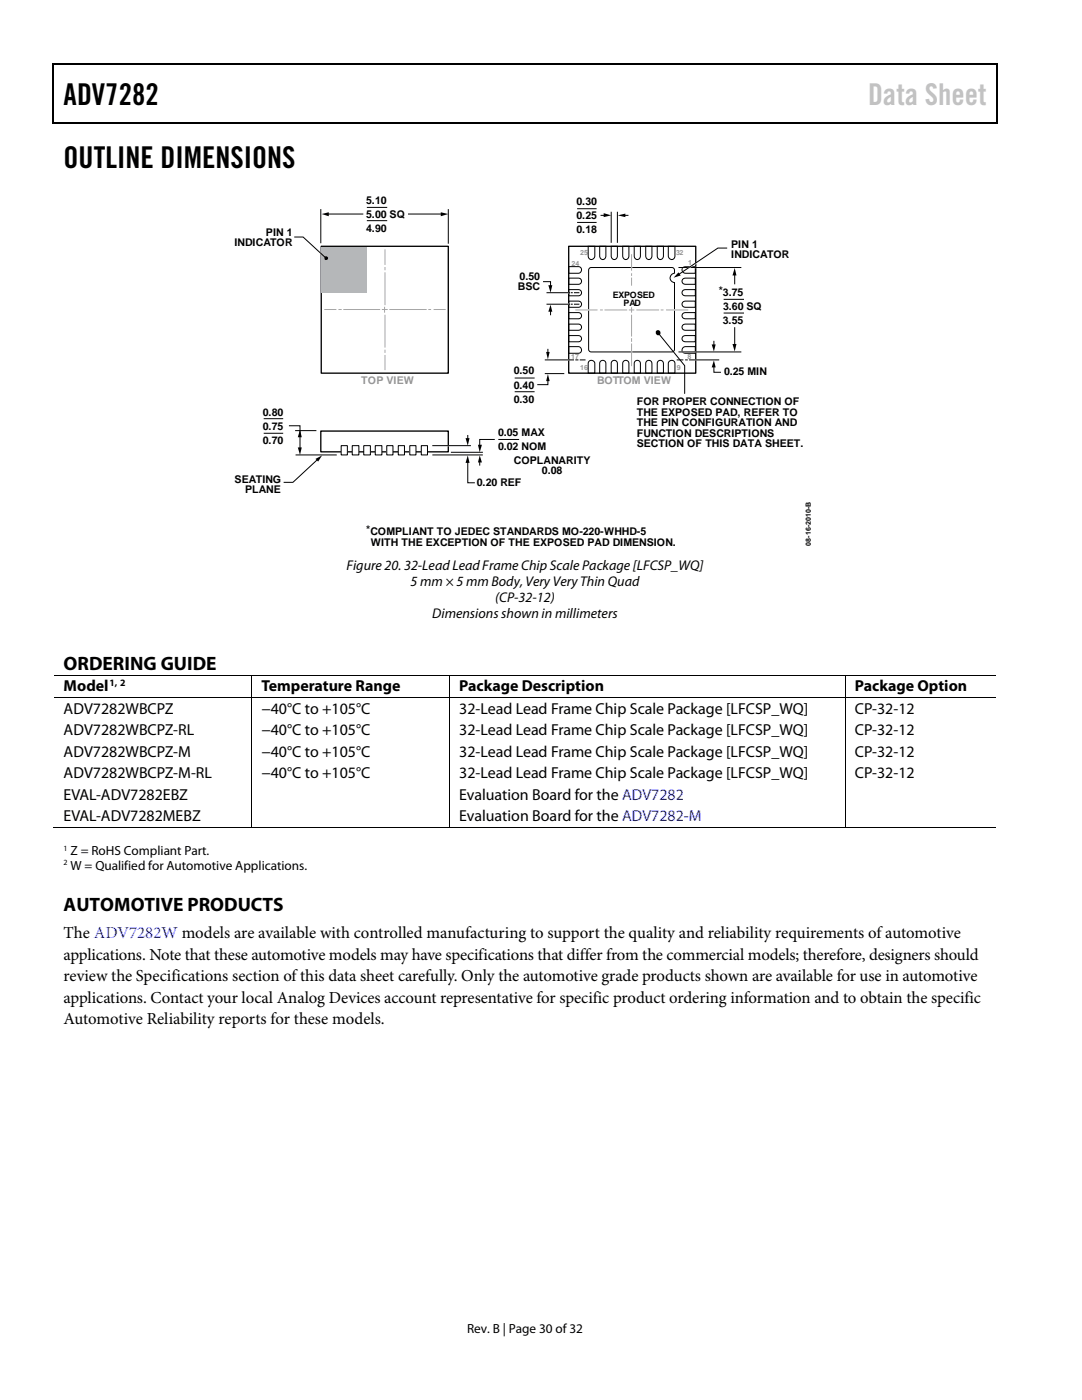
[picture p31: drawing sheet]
<svg xmlns="http://www.w3.org/2000/svg" width="216mm" height="279mm" viewBox="0 0 216 279" stroke-linecap="round" stroke-linejoin="round" font-family="sans-serif">
<defs><g id="words">
<g font-size="6">
<text x="12.7" y="21">ADV7282</text>
<text x="12.7" y="33.6">OUTLINE DIMENSIONS</text>
</g>
<text font-size="6" fill="#c1c1c1" x="173.2" y="21">Data Sheet</text>
<g font-size="3.9">
<text x="12.7" y="133.7">ORDERING GUIDE</text>
<text x="12.7" y="181.8">AUTOMOTIVE PRODUCTS</text>
</g>
<g font-size="3.3">
<text x="12.7" y="187.2">The ADV7282W models are available with controlled manufacturing to support the quality and reliability requirements of automotive</text>
<text x="12.7" y="191.5">applications. Note that these automotive models may have specifications that differ from the commercial models; therefore, designers should</text>
<text x="12.7" y="195.8">review the Specifications section of this data sheet carefully. Only the automotive grade products shown are available for use in automotive</text>
<text x="12.7" y="200.1">applications. Contact your local Analog Devices account representative for specific product ordering information and to obtain the specific</text>
<text x="12.7" y="204.3">Automotive Reliability reports for these models.</text>
</g>
<g font-size="3.2">
<text x="12.7" y="138">Model</text>
<text x="52.2" y="138">Temperature Range</text>
<text x="91.6" y="138">Package Description</text>
<text x="170.6" y="138">Package Option</text>
<text x="12.7" y="142.5">ADV7282WBCPZ</text>
<text x="52.2" y="142.5">−40°C to +105°C</text>
<text x="91.6" y="142.5">32-Lead Lead Frame Chip Scale Package [LFCSP_WQ]</text>
<text x="170.6" y="142.5">CP-32-12</text>
<text x="12.7" y="146.7">ADV7282WBCPZ-RL</text>
<text x="52.2" y="146.7">−40°C to +105°C</text>
<text x="91.6" y="146.7">32-Lead Lead Frame Chip Scale Package [LFCSP_WQ]</text>
<text x="170.6" y="146.7">CP-32-12</text>
<text x="12.7" y="151">ADV7282WBCPZ-M</text>
<text x="12.7" y="155.3">ADV7282WBCPZ-M-RL</text>
<text x="52.2" y="151">−40°C to +105°C</text>
<text x="52.2" y="155.3">−40°C to +105°C</text>
<text x="91.6" y="151">32-Lead Lead Frame Chip Scale Package [LFCSP_WQ]</text>
<text x="91.6" y="155.3">32-Lead Lead Frame Chip Scale Package [LFCSP_WQ]</text>
<text x="170.6" y="151">CP-32-12</text>
<text x="170.6" y="155.3">CP-32-12</text>
<text x="12.7" y="159.6">EVAL-ADV7282EBZ</text>
<text x="91.6" y="159.6">Evaluation Board for the ADV7282</text>
<text x="12.7" y="163.9">EVAL-ADV7282MEBZ</text>
<text x="91.6" y="163.9">Evaluation Board for the ADV7282-M</text>
</g>
<g font-size="2.8">
<text x="69.2" y="113.8">Figure 20. 32-Lead Lead Frame Chip Scale Package [LFCSP_WQ]</text>
<text x="81.9" y="117">5 mm × 5 mm Body,Very Very Thin Quad</text>
<text x="86.3" y="123.3">Dimensions shown in millimeters</text>
<text x="98.8" y="120.1">(CP-32-12)</text>
</g>
<g font-size="2.6">
<text x="14.1" y="170.6">Z = RoHS Compliant Part.</text>
<text x="14.1" y="173.6">W = Qualified for Automotive Applications.</text>
<text x="93.2" y="266">Rev. B | Page 30 of32</text>
</g>
<g font-size="2.1">
<text x="73.1" y="40.7">5.10</text>
<text x="115" y="40.9">0.30</text>
<text x="53.1" y="47">PIN 1</text>
<text x="73.1" y="43.5">5.00 SQ</text>
<text x="73.1" y="46.3">4.90</text>
<text x="115" y="43.7">0.25</text>
<text x="115" y="46.5">0.18</text>
<text x="46.8" y="49.2">INDICATOR</text>
<text x="145.9" y="49.4">PIN 1</text>
<text x="145.9" y="51.6">INDICATOR</text>
<text x="103.3" y="57.9">BSC</text>
<text x="103.7" y="55.8">0.50</text>
<text x="143.4" y="58.7">*3.75</text>
<text x="144.2" y="64.7">3.55</text>
<text x="144.3" y="61.9">3.60 SQ</text>
<text x="102.5" y="74.7">0.50</text>
<text x="102.5" y="77.6">0.40</text>
<text x="144.5" y="74.9">0.25 MIN</text>
<text x="52.4" y="82.9">0.80</text>
<text x="102.5" y="80.4">0.30</text>
<text x="127" y="80.8">FOR PROPER CONNECTION OF</text>
<text x="127" y="82.9">THE EXPOSED PAD, REFER TO</text>
<text x="52.4" y="85.8">0.75</text>
<text x="52.4" y="88.6">0.70</text>
<text x="99.4" y="87">0.05 MAX</text>
<text x="99.4" y="89.8">0.02 NOM</text>
<text x="127" y="85.1">THE PIN CONFIGURATION AND</text>
<text x="127" y="87.2">FUNCTION DESCRIPTIONS</text>
<text x="127" y="89.3">SECTION OF THIS DATA SHEET.</text>
<text x="102.6" y="92.5">COPLANARITY</text>
<text x="108.1" y="94.6">0.08</text>
<text x="46.8" y="96.3">SEATING</text>
<text x="48.9" y="98.4">PLANE</text>
<text x="95.2" y="97.1">0.20 REF</text>
<text x="73.1" y="106.4">*COMPLIANT TO JEDEC STANDARDS MO-220-WHHD-5</text>
<text x="74" y="108.9">WITH THE EXCEPTION OF THE EXPOSED PAD DIMENSION.</text>
</g>
<g font-size="2.1" fill="#959595">
<text x="72.1" y="76.7">TOP VIEW</text>
<text x="119.1" y="76.7">BOTTOM VIEW</text>
</g>
<text font-size="1.9" x="21.8" y="136.9">1, 2</text>
<g font-size="1.8">
<text x="122.3" y="59.4">EXPOSED</text>
<text x="124.4" y="61">PAD</text>
</g>
<g font-size="1.6">
<text x="12.7" y="169.7">1</text>
<text x="12.7" y="172.7">2</text>
</g>
<g font-size="1.4" fill="#959595">
<text x="114" y="53">24</text>
<text x="115.8" y="50.9">25</text>
<text x="134.9" y="50.9">32</text>
<text x="137.3" y="53">1</text>
<text x="114" y="71.6">17</text>
<text x="137.2" y="71.6">8</text>
<text x="115.7" y="73.8">16</text>
<text x="135.1" y="73.8">9</text>
</g>
<text font-size="1.4" x="161.8" y="108.9" transform="rotate(-90 161.8 108.9)">08-16-2010-B</text>
</g></defs>
<path d="M10.5 12.7h.3v1h-.3zM10.5 12.7h.3v.3h-.3zM133.3 12.7h.3v.3h-.3zM198.8 12.7h.2v1h-.2zM198.8 12.7h.2v.3h-.2zM10.5 24.4h.3v.3h-.3zM133.1 24.4h.2v.3h-.2zM198.8 24.4h.2v.3h-.2z" fill="#000"/>
<path d="M10.7 13.7v10.7M10.8 12.8h122.5M133.6 12.8h65.2M198.9 13.7v10.7M10.8 24.5h188" fill="none" stroke="#000" stroke-width=".25"/>
<path d="M113.5 49.2h25.3v25.3h-25.3zM64 86h25.5v4.2h-25.5z" fill="none" stroke="#000" stroke-width=".26"/>
<path d="M64 41.8v6.6M89.5 41.8v6.7" fill="none" stroke="#000" stroke-width=".2"/>
<path d="M68.1 88.9h1.2v1.9h-1.2z" fill="#fff"/>
<path d="M68.1 88.9h1.2v1.9h-1.2z" fill="none" stroke="#000" stroke-width=".2"/>
<path d="M70.3 88.9h1.3v1.9h-1.3z" fill="#fff"/>
<path d="M70.3 88.9h1.3v1.9h-1.3z" fill="none" stroke="#000" stroke-width=".2"/>
<path d="M72.6 88.9h1.3v1.9h-1.3z" fill="#fff"/>
<path d="M72.6 88.9h1.3v1.9h-1.3z" fill="none" stroke="#000" stroke-width=".2"/>
<path d="M74.9 88.9h1.3v1.9h-1.3z" fill="#fff"/>
<path d="M74.9 88.9h1.3v1.9h-1.3z" fill="none" stroke="#000" stroke-width=".2"/>
<path d="M77.2 88.9h1.2v1.9h-1.2z" fill="#fff"/>
<path d="M77.2 88.9h1.2v1.9h-1.2z" fill="none" stroke="#000" stroke-width=".2"/>
<path d="M79.5 88.9h1.2v1.9h-1.2z" fill="#fff"/>
<path d="M79.5 88.9h1.2v1.9h-1.2z" fill="none" stroke="#000" stroke-width=".2"/>
<path d="M81.8 88.9h1.2v1.9h-1.2z" fill="#fff"/>
<path d="M81.8 88.9h1.2v1.9h-1.2z" fill="none" stroke="#000" stroke-width=".2"/>
<path d="M84.1 88.9h1.2v1.9h-1.2z" fill="#fff"/>
<path d="M58.9 85.9h4.2M59 90.8h8.2M63.4 91.7l-5 4.6h-1.8M84.1 88.9h1.2v1.9h-1.2zM86.3 90.8h10M86.4 88.9h7.5M90.1 90.3h6.2M93.3 86.9v.8M93.3 92.1v4.3h1.5M95.7 92v.8M98.7 87.7h-3v1.3M99.4 87.7h4.2" fill="none" stroke="#000" stroke-width=".2"/>
<path d="M63 91.6l1.3-.7-.8 1.2zM92.9 87.4h.8l-.4 1.5zM93.3 90.9l.4 1.5h-.8zM95.7 90.9l.5 1.4h-.8zM95.4 88.8h.8l-.5 1.5z" fill="#000"/>
<path d="M63.7 50.3l.7 .6M89.2 88.9h.4" fill="none" stroke="#fff" stroke-width=".26"/>
<path d="M64.1 49.2h25.4v25.3h-25.4z" fill="none" stroke="#000" stroke-width=".26"/>
<path d="M64.2 49.2h9.1v9.1h-9.1z" fill="#b5b7b9"/>
<g fill="none" stroke="#000" stroke-width=".2">
<path d="M58.7 47.3h1.8l4.6 4.2M65.3 42.7h7.2M73.2 41.4h4.1M73.2 44h4.1M81.4 42.7h6.8M108.4 56.2h1.5v1M109.1 58.4h4.6M113.5 57.8h1.9a.62 .62 0 0 1 .6 .6 .62 .62 0 0 1-.6 .6h-1.9zM113.5 55.5h1.9a.62 .62 0 0 1 .6 .6 .62 .62 0 0 1-.6 .6h-1.9zM113.5 53.2h1.9a.66 .66 0 0 1 .6 .7 .66 .66 0 0 1-.6 .6h-1.9zM114 58.4h.2M114.6 58.4h.9"/>
<path d="M115.2 41.7h3.8M115.2 44.4h3.8M117.4 49.2h1.3v1.9a.66 .66 0 0 1-.7 .7 .66 .66 0 0 1-.6-.7zM117.7 53.5l16.4-.1 .4 .3 .1 .8a.93 .93 0 0 0-.9 1 .93 .93 0 0 0 .9 .9v13.3l-.2 .5h-16.4h-.3l-.2-.5v-15.8zM119.7 49.2h1.2v1.9a.62 .62 0 0 1-.6 .7 .62 .62 0 0 1-.6-.7zM119.8 43h.9M122 42.4v6M122 49.2h1.2v1.9a.62 .62 0 0 1-.6 .7 .62 .62 0 0 1-.6-.7zM123.2 42.4v6M124.3 49.2h1.2v1.9a.62 .62 0 0 1-.6 .7 .62 .62 0 0 1-.6-.7zM124.5 43h.9M126.6 49.2h1.2v1.9a.62 .62 0 0 1-.6 .7 .62 .62 0 0 1-.6-.7z"/>
<path d="M128.8 49.2h1.3v1.9a.62 .62 0 0 1-.6 .7 .62 .62 0 0 1-.7-.7zM131.1 49.2h1.3v1.9a.62 .62 0 0 1-.6 .7 .62 .62 0 0 1-.7-.7zM133.4 49.2h1.3v1.9a.66 .66 0 0 1-.7 .7 .66 .66 0 0 1-.6-.7zM135.4 53.4h12.5M136.3 58l.5-.2h1.9v1.2h-1.9a.62 .62 0 0 1-.6-.3 .62 .62 0 0 1 .1-.7zM136.3 55.7l.5-.2h1.9v1.2h-1.9a.62 .62 0 0 1-.6-.3 .62 .62 0 0 1 .1-.7zM136.3 53.4l.5-.2h1.9v1.3h-1.9a.68 .68 0 0 1-.6-.4 .68 .68 0 0 1 .1-.7zM144.4 59.7h4.1M145.1 49.5h-1.9l-7.8 5.3M146.6 54.7v2M102.7 75.4h4M102.7 78.2h4"/>
<path d="M108.7 74.6h3.9M108.7 71.8h5.8M109.1 60.7h4.6M109.3 75.8v1h-2.1M109.3 69.6v.9M109.9 61.9v1M113.5 69.2h1.9a.66 .66 0 0 1 .6 .6 .66 .66 0 0 1-.6 .7h-1.9zM113.5 67h1.9a.62 .62 0 0 1 .6 .6 .62 .62 0 0 1-.6 .6h-1.9zM113.5 64.7h1.9a.62 .62 0 0 1 .6 .6 .62 .62 0 0 1-.6 .6h-1.9zM113.5 62.4h1.9a.62 .62 0 0 1 .6 .6 .62 .62 0 0 1-.6 .6h-1.9zM113.5 60.1h1.9a.62 .62 0 0 1 .6 .6 .62 .62 0 0 1-.6 .6h-1.9zM114 60.7h.2"/>
<path d="M114.6 60.7h.9M114.8 71.8h.6M115.7 71.8h1.1M117.5 72.1a.69 .69 0 0 1 1.2 .4v2h-1.3v-2zM119.8 72.1a.62 .62 0 0 1 .7-.1 .62 .62 0 0 1 .4 .5v2h-1.2v-2zM122.1 72.1a.62 .62 0 0 1 .7-.1 .62 .62 0 0 1 .4 .5v2h-1.2v-2zM124.4 72.1a.62 .62 0 0 1 .7-.1 .62 .62 0 0 1 .4 .5v2h-1.2v-2zM126.7 72.1a.62 .62 0 0 1 .7-.1 .62 .62 0 0 1 .4 .5v2h-1.2v-2zM129 72.1a.62 .62 0 0 1 .7-.1 .62 .62 0 0 1 .4 .5v2h-1.3v-2zM131.3 66.4l5.3 6.6v5.5M131.3 72.1a.62 .62 0 0 1 .7-.1 .62 .62 0 0 1 .4 .5v2h-1.3v-2zM133.6 72.1a.65 .65 0 0 1 .7-.2 .65 .65 0 0 1 .4 .6v2h-1.3v-2z"/>
<path d="M135 71.8h1.4M135.4 70.2h12.5M136.3 69.4l.5-.2h1.9v1.3h-1.9a.64 .64 0 0 1-.7-.4 .64 .64 0 0 1 .2-.7zM136.3 67.2l.5-.2h1.9v1.2h-1.9a.62 .62 0 0 1-.6-.3 .62 .62 0 0 1 .1-.7zM136.3 64.9l.5-.2h1.9v1.2h-1.9a.62 .62 0 0 1-.6-.3 .62 .62 0 0 1 .1-.7zM136.3 62.6l.5-.2h1.9v1.2h-1.9a.62 .62 0 0 1-.6-.3 .62 .62 0 0 1 .1-.7zM136.3 60.3l.5-.2h1.9v1.2h-1.9a.62 .62 0 0 1-.6-.3 .62 .62 0 0 1 .1-.7zM136.7 71.8h.5M137.5 71.8h6M142.4 68.1v.9M142.4 73.1v1.2h1.5M144.4 62.5h4.1"/>
<path d="M146.6 65.3v3.6M52.6 83.6h3.9M52.6 86.5h3.9M57.7 85h2.2v2.1M59.9 87v2.6M10.8 134.7h39.4M10.8 139.3h39.4M50.2 134.8v4.4M50.2 139.3v25.8M50.3 134.7h39.3M50.3 139.3h39.3M89.7 134.8v4.4"/>
<path d="M89.7 139.3v25.8M89.8 134.7h78.8M89.8 139.3h78.8M168.7 134.8v4.4M168.7 139.3v25.8M168.8 134.7h30M168.8 139.3h30M10.5 165.2h39.7M50.3 165.2h39.3M89.8 165.2h78.8M168.8 165.2h30"/>
</g>
<g fill="#000">
<path d="M64.2 42.7l1.4-.3v.8zM88 42.4l1.5 .3-1.5 .5zM109.4 56.9h.8l-.3 1.5zM120.5 42.5l1.5 .5-1.5 .3zM123.3 43l1.5-.4v.7zM135.4 54.4l.4 .6-1.4 .4zM146.6 53.5l.4 1.5h-.8zM109 70.2h.7l-.4 1.5zM109.3 74.6l.4 1.5h-.7zM109.9 60.8l.3 1.4h-.8zM142 68.7h.8l-.4 1.4zM142.4 71.9l.4 1.4h-.8z"/>
<path d="M146.2 68.7h.8l-.4 1.4zM59.4 89.3h.8l-.3 1.5zM59.9 85.8l.3 1.5h-.8zM50.2 134.6h.1v.2h-.1zM50.2 139.2h.1v.1h-.1zM89.6 134.6h.2v.2h-.2zM89.6 139.2h.2v.1h-.2zM168.6 134.6h.2v.2h-.2zM168.6 139.2h.2v.1h-.2zM50.2 165.1h.1v.2h-.1zM89.6 165.1h.2v.2h-.2zM168.6 165.1h.2v.2h-.2z"/>
<circle cx="65.1" cy="51.5" r=".38"/>
<circle cx="131.3" cy="66.4" r=".5"/>
</g>
<g fill="none" stroke="#fff" stroke-width=".26">
<path d="M113.1 58.4h.5M126 53.3v.3M126.1 51.2v.2M136 53.4h3M139.1 52.4l-2.8 1.8M113.1 60.7h.5M113.1 71.8h.6M117.3 61.9h.2M126 70.1v.2M126.1 64.2v.3M126.1 63.2v.2M134.5 61.9h.3"/>
<path d="M136 70.2h3M138.7 71.8h.4"/>
</g>
<g fill="none" stroke="#a6a6a6" stroke-width=".2">
<path d="M76.8 53.4v.4M76.8 49.9v2.9M76.8 54.4v6.4M126 50.8v3.1M126 54.5v.6M126 55.5v1.4M64.8 61.8h2.2M67.6 61.8h.5M68.6 61.8h7.2M76.3 61.8h1M76.7 61.3v1M76.8 69.9v.4"/>
<path d="M76.8 70.9v2.9M76.8 62.9v6.4M77.8 61.8h7.2M85.6 61.8h.3M86.6 61.8h2.2M114.9 61.9h4.2M119.8 61.9h.4M120.7 61.9h4.3M125.6 61.9h.9M126 61.4v.9M126 67.6v.5M126 68.7v4.3"/>
<path d="M126 62.9v4.2M127.1 61.9h4.3M131.9 61.9h.4M133 61.9h4.2"/>
</g>
<use href="#words"/>
</svg>
